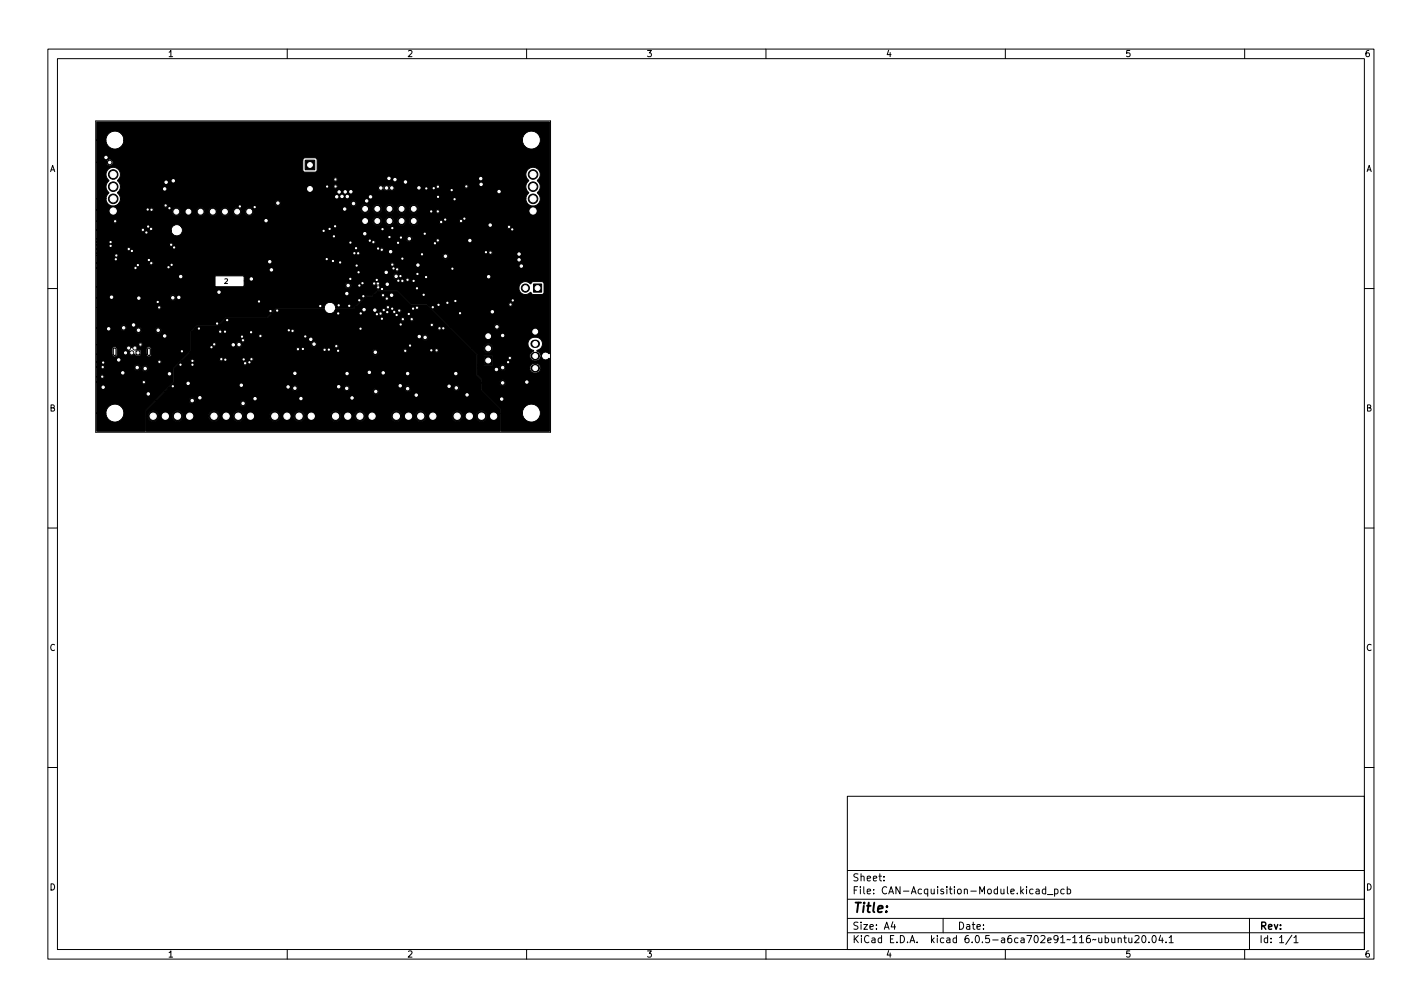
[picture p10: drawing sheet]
<svg xmlns="http://www.w3.org/2000/svg" width="297mm" height="210mm" viewBox="0 0 297 210" stroke-linecap="round" stroke-linejoin="round" font-family="sans-serif">
<defs><g id="words">
<text font-size="2.8" x="178" y="190.6">Title:</text>
<g font-size="2.1">
<text x="178" y="184">Sheet:</text>
<text x="178" y="186.7">File: CAN-Acquisition-Module.kicad_pcb</text>
<text x="178" y="196.9">KiCad E.D.A. kicad 6.0.5-a6ca702e91~116~ubuntu20.04.1</text>
<text x="178" y="194.1">Size: A4</text>
<text x="200" y="194.1">Date:</text>
<text x="263" y="194.1">Rev:</text>
<text x="263" y="196.9">Id: 1/1</text>
</g>
<g font-size="1.8">
<text x="35" y="11.9">1</text>
<text x="85" y="11.9">2</text>
<text x="135" y="11.9">3</text>
<text x="185" y="11.9">4</text>
<text x="235" y="11.9">5</text>
<text x="285" y="11.9">6</text>
<text x="10.3" y="35.9">A</text>
<text x="285.3" y="35.9">A</text>
<text x="10.3" y="85.9">B</text>
<text x="285.3" y="85.9">B</text>
<text x="10.3" y="135.9">C</text>
<text x="285.3" y="135.9">C</text>
<text x="10.3" y="185.9">D</text>
<text x="285.3" y="185.9">D</text>
<text x="35" y="199.9">1</text>
<text x="85" y="199.9">2</text>
<text x="135" y="199.9">3</text>
<text x="185" y="199.9">4</text>
<text x="235" y="199.9">5</text>
<text x="285" y="199.9">6</text>
</g>
<text font-size="1.4" x="46.9" y="59.2">2</text>
</g></defs>
<g fill="none" stroke="#000" stroke-width=".21">
<path d="M10 10.2h277v190.1h-277zM12 12.2h273v186.1h-273zM60 10.2v2M110 10.2v2M160 10.2v2M210 10.2v2M260 10.2v2M20 25.2h95v65h-95zM10 60.2h2M285 60.2h2M10 110.2h2M285 110.2h2"/>
<path d="M10 160.2h2M177 166.3h108v32h-108zM285 160.2h2M60 198.3v2M110 198.3v2M160 198.3v2M177 194.8h108M177 191.8h108M177 187.8h108M177 181.8h108M184.6 183.8v.1M184.6 183v.1"/>
<path d="M186.5 192.5l-.4 1h1M186.9 193v1M197 191.8v3M210 198.3v2M216.4 185.7h.6l.1 .9M217.1 186l-.5 .1-.2 .2 .2 .3h.5M218.4 185.7l-.4-.1-.3 .3 .2 .7h.5M218.4 185.1v1.5M218.8 186.8h1.1M220.3 185.7l.4-.1 .3 .3-.1 .7h-.6M220.3 185.6v1.5M222.3 185.7l-.4-.1-.3 .3 .1 .7h.6"/>
<path d="M222.9 185.7l.5-.1 .2 .3-.1 .7h-.6M222.9 185.1v1.5M233.6 196l.2-.2 .3 .1 .1 .9M233.6 195.8v1M234.7 195.8h.6M234.9 195.3v1.3l.4 .2M235.8 195.8l.1 1h.3l.2-.1M236.4 195.8v1M237.1 195.5l.5-.2 .3 .5-.9 1h.9M238.7 195.4l.2-.1a.8 .8 0 0 1 .5 .8 .8 .8 0 0 1-.5 .7 1 1 0 0 1-.2-1.4zM240 196.7v.1M240.9 195.4l.1-.1a.8 .8 0 0 1 .5 .8 .8 .8 0 0 1-.5 .7 1 1 0 0 1-.1-1.4z"/>
<path d="M242.4 195.3l-.3 1h.9M242.8 195.8v1M243.6 196.7v.1M244.2 195.8l.4-.5v1.5M244.2 196.8h.9M260 198.3v2M261 191.8v6.5M269.9 195.3l-1.3 1.9M270.3 195.8l.4-.5v1.5M270.3 196.8h.8"/>
</g>
<path d="M23.9 72.9v1M31.1 72.9v1" fill="none" stroke="#000" stroke-width=".85"/>
<g fill="#000" stroke="#000" stroke-width=".21">
<path d="M63.7 33.4h2v2h-2zM20.2 25.5h94.5l.1 48.2-.2 .1a.81 .81 0 0 0-.8-.3 .81 .81 0 0 0-.6 .6l-.3 .1-.2-.5-.5-.4v-.2a1.38 1.38 0 0 0 1.1-1.4 1.38 1.38 0 0 0-1.2-1.3 1.46 1.46 0 0 0-1.8 1.1 1.51 1.51 0 0 0 1.2 1.7 1.25 1.25 0 0 0-.8 1.4l.5 .6 .8 .1a1.2 1.2 0 0 0 1-.9l.2 .1a.89 .89 0 0 0 .6 .6 .89 .89 0 0 0 .9-.3l.1 15.2h-10.2v-3.7h4.5l.1 .3a1.86 1.86 0 0 0 2.9 1.1 1.86 1.86 0 0 0-.3-3.1 1.86 1.86 0 0 0-2.7 1.7h-4.5v-1l-4-3.9v-1.5h3.8a.63 .63 0 0 0 .9 .6 .63 .63 0 0 0 .1-1 .63 .63 0 0 0-1 .3v.1h-3.8v-.7l-.9-1v-1.5h4.7a.63 .63 0 0 0 .5 .7 .63 .63 0 0 0 .7-.5h5.1l.3 .7 .3 .2 .7 .1a1 1 0 0 0 .9-1 1 1 0 0 0-.9-1l-.9 .1-.3 .3-.1 .6h-5.1v-.4l-.5-.4-.5 .1-.2 .5h-4.7v-.6l3.2 .1 .1-1.5 3.1 .1a.41 .41 0 0 0 .6 .3 .41 .41 0 0 0 .1-.6 .41 .41 0 0 0-.7 .2h-3.1l-.1-.4h-1.8l-.1 1.8h-1.3v-2.1l-1.2-1.3h2.5a.98 .98 0 0 0 1.4 .9 .98 .98 0 0 0 .2-1.6 .98 .98 0 0 0-1.6 .5v.2h-2.5l-4.5-4.5h9.2a.63 .63 0 0 0 .9 .6 .63 .63 0 0 0 .1-1 .63 .63 0 0 0-1 .3v.1h-9.2l-4.7-4.6h16.9a.41 .41 0 0 0 .6 .4 .41 .41 0 0 0 .1-.7 .41 .41 0 0 0-.7 .2h-20.3l-2.9-2.8h-4.2l-1.1 1-1.2 .1-2.7 2.5h-3.7a1.24 1.24 0 0 0-1.4-1.1 1.16 1.16 0 0 0-.9 1l-.2 .1h-9.8l-2.1 2h-8.5l-1.7 1.6h-4.4l-1.2 1.3-.1 4-3.6 3.7-.1 2.9-5.7 5.9-.1 4.3h-10l-.1-3.7h1.9l.1 .3a1.86 1.86 0 0 0 2.9 1.1 1.86 1.86 0 0 0-.3-3.1 1.86 1.86 0 0 0-2.7 1.7h-1.9v-6.5h9.4l.1 .1a.41 .41 0 0 0 .6 .2 .41 .41 0 0 0-.1-.7 .41 .41 0 0 0-.6 .4h-9.4v-1.2h.7l.1 .2a.41 .41 0 0 0 .6 .2 .41 .41 0 0 0-.1-.7 .41 .41 0 0 0-.6 .3h-.7v-2l.9 .1a.4 .4 0 0 0 .3 .4 .4 .4 0 0 0 .4-.4h6.2v.2a.63 .63 0 0 0 .6 .5 .63 .63 0 0 0 .7-.5h.4v.2a.63 .63 0 0 0 1 .3 .63 .63 0 0 0-.1-1 .63 .63 0 0 0-.9 .5h-.4a.63 .63 0 0 0-.5-.8 .63 .63 0 0 0-.8 .5v.1h-6.2a.4 .4 0 0 0-.3-.5 .4 .4 0 0 0-.5 .4h-.8v-1.1h12.7v.2a.41 .41 0 0 0 .7 .2 .41 .41 0 0 0-.1-.7 .41 .41 0 0 0-.6 .3h-12.7v-1.5h3.2a.56 .56 0 0 0 .5 .5 .56 .56 0 0 0 .6-.5l-.1-1.3h1.9a.68 .68 0 0 0 .7 .6v.2a.6 .6 0 0 0 .4 .7 .6 .6 0 0 0 .7-.3l.3 .4h.9l.1-.3h1.1a.55 .55 0 0 0 .6 .5 .55 .55 0 0 0 .6-.5l-.1-1.1a.55 .55 0 0 0-.5-.5 .55 .55 0 0 0-.6 .5v1.1h-1.1v-.9l-.7-.1a.57 .57 0 0 0-.3-.8 .57 .57 0 0 0-.8 .3l-.1 .1-.1-.2a.55 .55 0 0 0-.7-.3 .55 .55 0 0 0-.4 .6h-1.9a.56 .56 0 0 0-.6-.3 .56 .56 0 0 0-.4 .5v1.1h-3.2v-2.1h8.7a.46 .46 0 0 0 .6 .5 .46 .46 0 0 0 .1-.8 .46 .46 0 0 0-.7 .2v.1h-8.7v-3.5h5v.2a.63 .63 0 0 0 1 .3h2.1v.2a.63 .63 0 0 0 .7 .5 .63 .63 0 0 0 .6-.7h2.8v.2a.63 .63 0 0 0 1 .3 .63 .63 0 0 0-.1-1 .63 .63 0 0 0-.9 .5h-2.8l-.2-.4-.4-.2a.64 .64 0 0 0-.7 .6h-2a.63 .63 0 0 0-.4-1.1 .63 .63 0 0 0-.7 .6h-5v-4.2h12.6l.1 .1a.41 .41 0 0 0 .6 .2 .41 .41 0 0 0-.1-.7 .41 .41 0 0 0-.6 .4h-12.6v-2h15.3v.1a.63 .63 0 0 0 1 .4 .63 .63 0 0 0-.1-1.1 .63 .63 0 0 0-.9 .6h-15.3v-2.3h30.8v-.3h21.1a.63 .63 0 0 0 .8 .6 .63 .63 0 0 0 .3-1h4.5l.3 .4 .6-.2 .2 .2a.41 .41 0 0 0-.1 .7 .41 .41 0 0 0 .7-.2h29v.3a1.43 1.43 0 0 0 1 1.1 1.43 1.43 0 0 0 1.5-.5l.4 .5 2.1-.1 .2-.3v-1.8l-.1-.4-.3-.1h-1.9l-.5 .5a1.36 1.36 0 0 0-1.5-.4 1.36 1.36 0 0 0-.9 1.2h-29v-.2a.41 .41 0 0 1 0-.7 .48 .48 0 0 0-.4-.4 .48 .48 0 0 0-.5 .2l-.5-.2-.3 .4h-4.5l-.3-.2a.63 .63 0 0 0-.8 .6h-21.1v-1h32.6l.1 .2a.41 .41 0 0 0 .5 .2 .41 .41 0 0 0 .2-.6h.3a.41 .41 0 0 0 .6 .4 .41 .41 0 0 0 .1-.7 .41 .41 0 0 0-.7 .2l-.3 .1a.41 .41 0 0 0-.5-.1 .41 .41 0 0 0-.3 .3h-32.6v-.9h31.1v.1a.63 .63 0 0 0 1 .4 .63 .63 0 0 0-.1-1.1 .63 .63 0 0 0-.9 .6l-37.2-.1v2.3h-24.7v-4h7.7l.1 .3 .3 .2 .3-.2h53.9a.41 .41 0 0 0 .6 .5 .41 .41 0 0 0 .1-.7 .41 .41 0 0 0-.6 .2h-54l.1-.4h6.1a.41 .41 0 0 0 .6 .4 .41 .41 0 0 0 .1-.7 .41 .41 0 0 0-.7 .2l-6.1 .1-.4-.3-.2 .1-.2 .3h-7.7v-1h11l.1 .3 .3 .2 .3-.2 49.6 .1a.4 .4 0 0 0 .6 .3 .4 .4 0 0 0 .1-.7 .4 .4 0 0 0-.6 .2l-.1 .1h-49.6a.4 .4 0 0 0-.1-.6 .4 .4 0 0 0-.6 .3h-11v-1.6h3.7l.1 .3 .3 .2 .4-.3h67.7v.1a.63 .63 0 0 0 1 .4 .63 .63 0 0 0-.1-1.1 .63 .63 0 0 0-.9 .6h-67.7a.41 .41 0 0 0-.3-.6 .41 .41 0 0 0-.5 .4h-3.7v-.4h54.2a.4 .4 0 0 0 .5 .4 .4 .4 0 0 0 .3-.6h26.8l.1 .2a.41 .41 0 0 0 .6 .2 .41 .41 0 0 0-.1-.7 .41 .41 0 0 0-.6 .3h-26.8l-.4-.2-.2 .1-.2 .3h-54.2v-.9h6.3l.1 .2 .3 .2 .4-.3 52 .1a.4 .4 0 0 0 .6 .3 .4 .4 0 0 0 .1-.7 .4 .4 0 0 0-.6 .2l-.1 .1h-52a.4 .4 0 0 0-.3-.5 .4 .4 0 0 0-.5 .4h-6.3v-.9h15.1l.1 .1a.41 .41 0 0 0 .6 .2 .41 .41 0 0 0-.1-.7 .41 .41 0 0 0-.6 .4h-15.1v-.6l57.4 .1a.41 .41 0 0 0 .6 .3 .41 .41 0 0 0 .1-.7 .41 .41 0 0 0-.7 .3h-57.4v-.7h64.7a.63 .63 0 0 0 .4 .7 .63 .63 0 0 0 .7-.3h5a.41 .41 0 0 0 .6 .4 .41 .41 0 0 0 .1-.7 .41 .41 0 0 0-.6 .2l-5.1 .1a.63 .63 0 0 0-.3-1 .63 .63 0 0 0-.8 .6h-64.7v-1.8h9.2l.1 .2 .4 .2a.4 .4 0 0 0 .3-.6h.9l.2 .3 .3 .1h4.2a1.16 1.16 0 0 0 1.5 1 1.16 1.16 0 0 0 .5-1.8h68.1a.4 .4 0 0 0 .6 .3 .4 .4 0 0 0 .1-.6 .4 .4 0 0 0-.7 .1v.2h-68.1a1.16 1.16 0 0 0-1.3-.4 1.16 1.16 0 0 0-.7 1.2l-4-.1a.41 .41 0 0 0-.1-.7 .41 .41 0 0 0-.6 .4h-.9l-.3-.2-.3 .1-.2 .3h-9.2v-1.8h3.4l.2 .3 .3 .1 .3-.2v-.3h53.4v.2a.98 .98 0 0 0 1.1 .8 .98 .98 0 0 0 .9-1h.6a.98 .98 0 0 0 1 1 .98 .98 0 0 0 .9-1h.6a.98 .98 0 0 0 1 1 .98 .98 0 0 0 1-1h.5a.98 .98 0 0 0 .9 1 .98 .98 0 0 0 1.1-.8l4.3 .1a.4 .4 0 0 0 .6 .3 .4 .4 0 0 0 .2-.6h3.4v.2a.41 .41 0 0 0 .7 .1 .41 .41 0 0 0-.1-.6 .41 .41 0 0 0-.6 .3h-3.4l-.4-.2-.2 .1-.2 .3h-4.3v-.1a.98 .98 0 0 0-.9-1 .98 .98 0 0 0-1.1 .9h-.5v-.1a.98 .98 0 0 0-1.1-.8 .98 .98 0 0 0-.9 .9h-.6v-.1a.98 .98 0 0 0-1-.8 .98 .98 0 0 0-.9 .9h-.6v-.1a.98 .98 0 0 0-1.1-.8 .98 .98 0 0 0-.9 .9h-53.4a.41 .41 0 0 0-.4-.3 .41 .41 0 0 0-.4 .4h-3.4v-2.4h11l.2 .3 .2 .1h4.3l.1 .2a.89 .89 0 0 0 .9 .7 .89 .89 0 0 0 .8-.9h3.3v.2a.89 .89 0 0 0 1 .7 .89 .89 0 0 0 .8-.9h.8v.2a.89 .89 0 0 0 .9 .7 .89 .89 0 0 0 .8-.9h.8v.2a.89 .89 0 0 0 1 .7 .89 .89 0 0 0 .8-.9h.7l.1 .2a.89 .89 0 0 0 .9 .7 .89 .89 0 0 0 .8-.9h.8v.2a.89 .89 0 0 0 1.3 .6 .89 .89 0 0 0 .2-1.4h22.6a.98 .98 0 0 0 1 1 .98 .98 0 0 0 1-1h.5a.98 .98 0 0 0 1 1 .98 .98 0 0 0 1-1h.6a.98 .98 0 0 0 1 1 .98 .98 0 0 0 .9-1h.6a.98 .98 0 0 0 1 1 .98 .98 0 0 0 1-1h.5a.98 .98 0 0 0 .7 .9 .98 .98 0 0 0 1.1-.4l3.8 .1a.41 .41 0 0 0 .6 .3 .41 .41 0 0 0 .1-.7 .41 .41 0 0 0-.6 .2l-3.9 .1a.98 .98 0 0 0-.5-1.4 .98 .98 0 0 0-1.3 .9h-.5v-.2a.98 .98 0 0 0-1.2-.8l-.5 .3-.3 .7h-.6v-.2a.98 .98 0 0 0-1.1-.8l-.5 .3-.3 .7h-.6v-.2a.98 .98 0 0 0-1.2-.8l-.5 .3-.3 .7h-.5l-.1-.2a.98 .98 0 0 0-1.1-.8l-.5 .3-.3 .7h-22.6l-.4-.3a.89 .89 0 0 0-1.1 .9l-.8-.1a.89 .89 0 0 0-.9-.8 .89 .89 0 0 0-.9 .9l-.7-.1a.89 .89 0 0 0-.9-.8 .89 .89 0 0 0-.9 .9l-.8-.1a.89 .89 0 0 0-.9-.8 .89 .89 0 0 0-.8 .9l-.8-.1a.89 .89 0 0 0-.9-.8 .89 .89 0 0 0-.9 .9l-3.3-.1a.89 .89 0 0 0-.9-.8 .89 .89 0 0 0-.9 .9h-4.1a.41 .41 0 0 0 .2-.5 .41 .41 0 0 0-.4-.3 .41 .41 0 0 0-.4 .4h-11v-2.3h1.9l.1 .2a1.5 1.5 0 0 0 2 1.2h10a.41 .41 0 0 0 .6 .4 .41 .41 0 0 0 .1-.7 .41 .41 0 0 0-.7 .2l-10 .1 .7-.5h32.5a.63 .63 0 0 0 .6 .6 .63 .63 0 0 0 .7-.5h14.5v.1a.63 .63 0 0 0 1 .4 .63 .63 0 0 0-.1-1.1 .63 .63 0 0 0-.9 .6h-14.5l-.2-.5-.4-.2a.63 .63 0 0 0-.7 .6h-32.5l.3-.9h84.6l.1 .2a1.53 1.53 0 0 0 2.3 1.1 1.53 1.53 0 0 0 0-2.6l.5-.7a1.5 1.5 0 0 0-.3-1.6l-.1-.3a1.54 1.54 0 0 0 .1-2.3 1.54 1.54 0 0 0-2.3 .2 1.54 1.54 0 0 0 .4 2.2 1.64 1.64 0 0 0 0 2.6l-.5 .5-.2 .7h-84.6l-.2-.7-.5-.6 .5-.7 .2-.6h44.4l.2 .4 .2 .1 .4-.2h8.5a.69 .69 0 0 0 .5 .7 .69 .69 0 0 0 .8-.3 .68 .68 0 0 0 .9 .2l.2-.2 .3 .2h.5a.63 .63 0 0 0 .3-.8h8.7a.4 .4 0 0 0 .4 .4 .4 .4 0 0 0 .4-.5h5.1a.41 .41 0 0 0 .6 .4 .41 .41 0 0 0 0-.7 .41 .41 0 0 0-.6 .3h-5.1a.4 .4 0 0 0-.5-.3 .4 .4 0 0 0-.3 .4h-8.7l-.3-.3h-.5a.53 .53 0 0 1-.8-.1l-.7 .3-.3-.2h-.5l-.3 .2-.1 .3h-8.4a.46 .46 0 0 0-.3-.7 .46 .46 0 0 0-.6 .4h-44.4l-.2-.6-.5-.6 .2-.2h44.9a.46 .46 0 0 0 .6 .4 .46 .46 0 0 0 .2-.7 .46 .46 0 0 0-.8 .2l-44.9 .1a1.54 1.54 0 0 0-.2-2.3 1.54 1.54 0 0 0-2.2 .4 1.54 1.54 0 0 0 .5 2.1 1.64 1.64 0 0 0 0 2.6l-.5 .5-.2 .7h-1.9v-7.6h2a.7 .7 0 0 0 1 .7 .7 .7 0 0 0 .2-1.2h39.8v2.1l.3 .4h2.4l.4-.4-.1-2.2-.4-.4-2.2 .1-.4 .4h-39.8a.7 .7 0 0 0-.8-.1 .7 .7 0 0 0-.4 .6h-2v-4.6h1.9l.1 .3a1.86 1.86 0 0 0 1.9 1.5 1.86 1.86 0 0 0 1.8-1.8h83.2l.1 .3a1.86 1.86 0 0 0 2.9 1.1 1.86 1.86 0 0 0-.3-3.1 1.86 1.86 0 0 0-2.7 1.7l-83.2-.1a1.86 1.86 0 0 0-1.9-1.8 1.86 1.86 0 0 0-1.9 1.9h-1.9zM75.4 45.3h1.7v1.7h-1.7zM111.4 59.3h1.7v1.7h-1.7zM28.4 73.2h.8v.9h-.8zM40 69.2l.7-.7h50.7v.2a.41 .41 0 0 0 .7 .1 .41 .41 0 0 0-.1-.6 .41 .41 0 0 0-.6 .3h-50.7l.5-.5h4.4l.2-.2h44a.4 .4 0 0 0 .6 .4 .4 .4 0 0 0 .1-.7 .4 .4 0 0 0-.7 .2v.1h-44l1.2-1.2h36.7l.1 .2a.41 .41 0 0 0 .4 .2 .41 .41 0 0 0 .4-.4h1v.2a.41 .41 0 0 0 .7 .1 .41 .41 0 0 0-.1-.6 .41 .41 0 0 0-.6 .3h-1l-.1-.1a.41 .41 0 0 0-.4-.3 .41 .41 0 0 0-.4 .4h-36.7l.2-.2h8.6l1-.9h22.3v.1a.41 .41 0 0 0 .7 .2 .41 .41 0 0 0-.1-.7 .41 .41 0 0 0-.6 .4h-22.3l1-1.1h9.9l.2 .4a1.16 1.16 0 0 0 1.1 .7 1.16 1.16 0 0 0 1-.8h9.8l.2 .4h1.9l.1 .2a.4 .4 0 0 0 .6 .2 .4 .4 0 0 0 0-.7h.4v.2a.41 .41 0 0 0 .7 .1 .41 .41 0 0 0-.2-.6 .41 .41 0 0 0-.5 .3h-.4a.41 .41 0 0 0-.7 .3h-1.5a.4 .4 0 0 0 0-.7 .4 .4 0 0 0-.6 .3h-9.8l.1-.3h3.8l.3-.2h6.4a.4 .4 0 0 0 .4 .4 .4 .4 0 0 0 .4-.4h5.3v.2a.41 .41 0 0 0 .7 .1 .41 .41 0 0 0-.2-.6 .41 .41 0 0 0-.5 .3h-5.3v-.3l-.4-.1h-.2l-.2 .4h-6.4l1.9-1.9h4.3a.4 .4 0 0 0 .6 .4 .4 .4 0 0 0 .1-.7 .4 .4 0 0 0-.7 .2v.1h-4.3l.5-.5h1.2l.2-.2 1.6 .1a.4 .4 0 0 0 .6 .3 .4 .4 0 0 0 .1-.7 .4 .4 0 0 0-.7 .2v.1h-1.6l.8-.8h4.2l2.8 2.8 3.4 .1 10.4 10.3v4.3l.9 1v2.1l4 4.1v4.5h-73.9l-.1-3.1h.4a1.13 1.13 0 0 0 1.1 1.1 1.13 1.13 0 0 0 1.1-1.1h2.8l.1 .2a1.13 1.13 0 0 0 1.2 .9 1.13 1.13 0 0 0 1-1.1h5.4v.2a1.13 1.13 0 0 0 1.2 .9 1.13 1.13 0 0 0 1-1.1h2.8l.1 .2a1.13 1.13 0 0 0 1.2 .9 1.13 1.13 0 0 0 1-1.1h5.4v.2a1.13 1.13 0 0 0 1.2 .9 1.13 1.13 0 0 0 1-1.1h2.8l.1 .2a1.13 1.13 0 0 0 1.2 .9 1.13 1.13 0 0 0 1-1.1h5.4v.2a1.13 1.13 0 0 0 1.2 .9 1.13 1.13 0 0 0 1-1.1h2.8l.1 .2a1.13 1.13 0 0 0 1.2 .9 1.13 1.13 0 0 0 1-1.1h5.4v.2a1.13 1.13 0 0 0 1.2 .9 1.13 1.13 0 0 0 1-1.1h2.8l.1 .2a1.13 1.13 0 0 0 1.2 .9 1.13 1.13 0 0 0 1-1.1h5.4v.2a1.13 1.13 0 0 0 1.2 .9 1.13 1.13 0 0 0 1-1.1h2.8l.1 .2a1.13 1.13 0 0 0 1.7 .7 1.13 1.13 0 0 0-.1-1.9 1.13 1.13 0 0 0-1.7 1h-2.8v-.2a1.13 1.13 0 0 0-1.2-.9 1.13 1.13 0 0 0-1 1.1h-5.4v-.2a1.13 1.13 0 0 0-1.2-.9 1.13 1.13 0 0 0-1.1 1.1h-2.8v-.2a1.13 1.13 0 0 0-1.2-.9 1.13 1.13 0 0 0-1 1.1h-5.4v-.2a1.13 1.13 0 0 0-1.2-.9 1.13 1.13 0 0 0-1.1 1.1h-2.8v-.2a1.13 1.13 0 0 0-1.2-.9 1.13 1.13 0 0 0-1 1.1h-5.4v-.2a1.13 1.13 0 0 0-1.2-.9 1.13 1.13 0 0 0-1.1 1.1h-2.8v-.2a1.13 1.13 0 0 0-1.2-.9 1.13 1.13 0 0 0-1 1.1h-5.4v-.2a1.13 1.13 0 0 0-1.2-.9 1.13 1.13 0 0 0-1.1 1.1h-2.8v-.2a1.13 1.13 0 0 0-1.2-.9 1.13 1.13 0 0 0-1 1.1h-5.4v-.2a1.13 1.13 0 0 0-1.2-.9 1.13 1.13 0 0 0-1.1 1.1h-2.8v-.2a1.13 1.13 0 0 0-1.2-.9 1.13 1.13 0 0 0-1 1.1h-.4v-1.2l2.1-2.1h6.9l.2 .5 .4 .2 10-.1a.63 .63 0 0 0 .9 .6 .63 .63 0 0 0 .2-1.1 .63 .63 0 0 0-1 .4l-.1 .1h-9.7a.63 .63 0 0 0 .1-1.1 .63 .63 0 0 0-1 .5h-6.9l1.8-1.9h43.5v.2a.63 .63 0 0 0 1 .3 .63 .63 0 0 0-.2-1.1h5.8v.2a.63 .63 0 0 0 .8 .5 .63 .63 0 0 0 .5-.8h8.9v.1a.63 .63 0 0 0 1 .4 .63 .63 0 0 0-.1-1.1 .63 .63 0 0 0-.9 .6h-8.9l-.1-.1a.63 .63 0 0 0-.7-.4 .63 .63 0 0 0-.5 .6h-6.1l-.4 .2-.1 .4h-43.5l.7-.7h25.9a.63 .63 0 0 0 .6 .7 .63 .63 0 0 0 .6-.6h9.6v.1a.63 .63 0 0 0 1 .4 .63 .63 0 0 0-.1-1.1 .63 .63 0 0 0-.9 .6h-9.6a.63 .63 0 0 0-.6-.7 .63 .63 0 0 0-.6 .6h-25.9l1.2-1.2v-2.8l1.1-1.2 13.4 .1a.41 .41 0 0 0 .6 .3 .41 .41 0 0 0 .1-.6 .41 .41 0 0 0-.7 .2h-13.4l.5-.5h1.9a.4 .4 0 0 0 .6 .4 .4 .4 0 0 0 0-.7h5.4a.41 .41 0 0 0 .4 .4 .41 .41 0 0 0 .4-.4h5.5a.41 .41 0 0 0 .6 .4 .41 .41 0 0 0 .1-.7 .41 .41 0 0 0-.7 .2v.1h-5.5a.41 .41 0 0 0-.4-.4 .41 .41 0 0 0-.4 .4h-5.4a.4 .4 0 0 0-.6 .3h-1.9l1.8-1.8h38.1v.2a.63 .63 0 0 0 .8 .4 .63 .63 0 0 0 .4-.9h5.2l.1 .2a.4 .4 0 0 0 .5 .2 .4 .4 0 0 0 .2-.5h5.8v.2a.4 .4 0 0 0 .5 .2 .4 .4 0 0 0 .3-.4v-.1a.4 .4 0 0 0-.4-.3 .4 .4 0 0 0-.4 .3v.1h-5.8a.41 .41 0 0 0-.4-.3 .41 .41 0 0 0-.4 .4h-5.2l-.1-.1a.63 .63 0 0 0-.7-.1 .63 .63 0 0 0-.4 .5h-38.1l.3-.3v-.3h21.8a.41 .41 0 0 0 .4 .4 .41 .41 0 0 0 .4-.3h4.8a.41 .41 0 0 0 .6 .4 .41 .41 0 0 0 .1-.7 .41 .41 0 0 0-.7 .3h-4.8v-.2a.4 .4 0 0 0-.4-.3 .4 .4 0 0 0-.3 .3l-.1 .1h-21.8v-1h4.3l.1 .1a.4 .4 0 0 0 .4 .3 .4 .4 0 0 0 .3-.4h4.2v.2a.63 .63 0 0 0 .8 .5 .63 .63 0 0 0 .4-.8h14.5v.2a.63 .63 0 0 0 1.1 .3h3.7l.2 .3h.5a.41 .41 0 0 0 .1-.5 .41 .41 0 0 0-.3-.2h-.3l-.2 .4h-3.7l.1-.1a.63 .63 0 0 0-.4-1 .63 .63 0 0 0-.8 .6h-14.5a.63 .63 0 0 0-.6-.5 .63 .63 0 0 0-.6 .6h-4.2v-.1a.41 .41 0 0 0-.4-.3 .41 .41 0 0 0-.4 .4h-4.3v-.9h10.3l.1 .2a.41 .41 0 0 0 .6 .2 .41 .41 0 0 0-.1-.7 .41 .41 0 0 0-.6 .3h-10.3v-.9h14l.1 .3 .3 .2 .3-.2h33.5a.63 .63 0 0 0 .9 .6 .63 .63 0 0 0 .1-1 .63 .63 0 0 0-1 .3v.1h-33.5a.41 .41 0 0 0-.2-.6 .41 .41 0 0 0-.5 .3h-14v-.9h5.6a.4 .4 0 0 0 .5 .4 .4 .4 0 0 0 .3-.5h14.3v.1a.41 .41 0 0 0 .7 .2 .41 .41 0 0 0-.1-.7 .41 .41 0 0 0-.6 .4l-14.4-.1a.41 .41 0 0 0-.4-.1 .41 .41 0 0 0-.3 .3zM101.1 74.4h1.7v1.7h-1.7zM110.8 68.4h2v1.7h-2z"/>
<circle cx="22.1" cy="32.9" r=".5"/>
<circle cx="22.9" cy="33.9" r=".5"/>
<circle cx="23.6" cy="36.4" r="1"/>
<circle cx="23.6" cy="39" r="1"/>
<circle cx="34.4" cy="39.4" r=".5"/>
<circle cx="34.7" cy="38" r=".5"/>
<circle cx="36.2" cy="37.7" r=".5"/>
<circle cx="64.7" cy="39.4" r="1"/>
<circle cx="68.3" cy="38.9" r=".26"/>
<circle cx="70.1" cy="37.5" r=".26"/>
<circle cx="70.1" cy="38.9" r=".26"/>
<circle cx="79.5" cy="39.2" r=".5"/>
<circle cx="80.8" cy="39.2" r=".5"/>
<circle cx="81.2" cy="37.2" r=".5"/>
<circle cx="81.9" cy="39.2" r=".5"/>
<circle cx="82.5" cy="37.5" r=".5"/>
<circle cx="84.7" cy="38" r=".5"/>
<circle cx="87.5" cy="39.2" r=".5"/>
<circle cx="89.1" cy="39.3" r=".26"/>
<circle cx="90.6" cy="39.3" r=".26"/>
<circle cx="91.5" cy="39" r=".26"/>
<circle cx="94.4" cy="39.7" r=".26"/>
<circle cx="97.4" cy="38.9" r=".26"/>
<circle cx="100.4" cy="37.3" r=".5"/>
<circle cx="100.5" cy="38.5" r=".5"/>
<circle cx="104.3" cy="40" r=".5"/>
<circle cx="111.3" cy="39" r="1"/>
<circle cx="111.3" cy="36.4" r="1"/>
<circle cx="23.1" cy="50.5" r=".26"/>
<circle cx="23.1" cy="51.3" r=".26"/>
<circle cx="23.6" cy="44.1" r="1"/>
<circle cx="23.6" cy="41.5" r="1"/>
<circle cx="24.1" cy="46.2" r=".26"/>
<circle cx="24.2" cy="54.1" r=".26"/>
<circle cx="24.3" cy="53.3" r=".26"/>
<circle cx="26.9" cy="52" r=".26"/>
<circle cx="27.6" cy="52.4" r=".26"/>
<circle cx="28.3" cy="55.9" r=".26"/>
<circle cx="28.8" cy="55.3" r=".26"/>
<circle cx="29.9" cy="48" r=".26"/>
<circle cx="30.6" cy="48.5" r=".26"/>
<circle cx="30.9" cy="43.7" r=".26"/>
<circle cx="31" cy="47.3" r=".26"/>
<circle cx="31.1" cy="54.3" r=".26"/>
<circle cx="31.6" cy="47.8" r=".26"/>
<circle cx="31.6" cy="54.9" r=".26"/>
<circle cx="31.6" cy="43.8" r=".26"/>
<circle cx="34.6" cy="42.9" r=".26"/>
<circle cx="35.2" cy="55.8" r=".26"/>
<circle cx="35.4" cy="43.5" r=".26"/>
<circle cx="35.7" cy="51.1" r=".26"/>
<circle cx="35.9" cy="55.3" r=".26"/>
<circle cx="36.4" cy="51.7" r=".26"/>
<circle cx="36.8" cy="44.2" r=".76"/>
<circle cx="37.8" cy="57.7" r=".5"/>
<circle cx="39.4" cy="44.2" r=".76"/>
<circle cx="41.9" cy="44.2" r=".76"/>
<circle cx="44.4" cy="44.2" r=".76"/>
<circle cx="47" cy="44.2" r=".76"/>
<circle cx="49.5" cy="44.2" r=".76"/>
<circle cx="50.1" cy="43.1" r=".26"/>
<circle cx="52.1" cy="44.2" r=".76"/>
<circle cx="52.5" cy="58.2" r=".5"/>
<circle cx="53.2" cy="43.2" r=".26"/>
<circle cx="55.6" cy="46.1" r=".5"/>
<circle cx="56.4" cy="54.6" r=".5"/>
<circle cx="56.7" cy="56.3" r=".5"/>
<circle cx="58" cy="42.4" r=".5"/>
<circle cx="67.6" cy="48.2" r=".26"/>
<circle cx="68.3" cy="54.1" r=".26"/>
<circle cx="68.8" cy="47.8" r=".26"/>
<circle cx="69.5" cy="54.5" r=".26"/>
<circle cx="69.7" cy="49.3" r=".26"/>
<circle cx="70" cy="47.2" r=".26"/>
<circle cx="70.3" cy="41.1" r=".5"/>
<circle cx="70.8" cy="40.1" r=".5"/>
<circle cx="71.1" cy="54.8" r=".26"/>
<circle cx="71.4" cy="41" r=".5"/>
<circle cx="72" cy="43.6" r=".5"/>
<circle cx="72.1" cy="40.1" r=".5"/>
<circle cx="72.5" cy="41" r=".5"/>
<circle cx="72.7" cy="59.6" r=".5"/>
<circle cx="73.2" cy="58.2" r=".26"/>
<circle cx="73.2" cy="50.6" r=".26"/>
<circle cx="73.3" cy="40" r=".5"/>
<circle cx="73.9" cy="42.5" r=".5"/>
<circle cx="74" cy="52.9" r=".26"/>
<circle cx="74.4" cy="51.8" r=".26"/>
<circle cx="74.5" cy="55.4" r=".26"/>
<circle cx="74.8" cy="52.9" r=".26"/>
<circle cx="74.9" cy="56.8" r=".26"/>
<circle cx="75.1" cy="59.6" r=".26"/>
<circle cx="75.7" cy="59.1" r=".26"/>
<circle cx="76.2" cy="48.8" r=".5"/>
<circle cx="76.3" cy="43.6" r=".85"/>
<circle cx="76.6" cy="41.9" r=".5"/>
<circle cx="77.2" cy="50.2" r=".26"/>
<circle cx="77.4" cy="41.1" r=".5"/>
<circle cx="78" cy="50.5" r=".26"/>
<circle cx="78.1" cy="59.2" r=".26"/>
<circle cx="78.7" cy="58.4" r=".26"/>
<circle cx="78.8" cy="43.6" r=".85"/>
<circle cx="78.8" cy="46.1" r=".85"/>
<circle cx="78.9" cy="59.2" r=".26"/>
<circle cx="79" cy="51.9" r=".26"/>
<circle cx="79" cy="60" r=".26"/>
<circle cx="79.8" cy="52.1" r=".26"/>
<circle cx="79.9" cy="47.8" r=".26"/>
<circle cx="80.7" cy="56.9" r=".5"/>
<circle cx="80.9" cy="59.3" r=".5"/>
<circle cx="81.3" cy="43.6" r=".85"/>
<circle cx="81.3" cy="46.1" r=".85"/>
<circle cx="81.4" cy="49.5" r=".26"/>
<circle cx="81.6" cy="52.5" r=".5"/>
<circle cx="81.9" cy="55.2" r=".26"/>
<circle cx="82" cy="47.6" r=".26"/>
<circle cx="82.2" cy="56" r=".26"/>
<circle cx="82.7" cy="57.7" r=".5"/>
<circle cx="82.9" cy="56.2" r=".26"/>
<circle cx="83.1" cy="50.7" r=".26"/>
<circle cx="83.2" cy="58.6" r=".26"/>
<circle cx="83.7" cy="57.6" r=".26"/>
<circle cx="83.8" cy="49.6" r=".26"/>
<circle cx="83.9" cy="43.6" r=".85"/>
<circle cx="83.9" cy="46.1" r=".85"/>
<circle cx="84.1" cy="54" r=".26"/>
<circle cx="84.1" cy="58.6" r=".26"/>
<circle cx="85.1" cy="58.4" r=".26"/>
<circle cx="85.5" cy="49.8" r=".5"/>
<circle cx="86.4" cy="58.6" r=".26"/>
<circle cx="86.4" cy="43.6" r=".85"/>
<circle cx="86.4" cy="46.1" r=".85"/>
<circle cx="87.2" cy="57.2" r=".26"/>
<circle cx="87.3" cy="55.3" r=".5"/>
<circle cx="88.1" cy="53.1" r=".26"/>
<circle cx="88.7" cy="48.8" r=".26"/>
<circle cx="89" cy="57.8" r=".26"/>
<circle cx="90.1" cy="44.1" r=".26"/>
<circle cx="90.8" cy="50.8" r=".26"/>
<circle cx="91.5" cy="44.1" r=".26"/>
<circle cx="91.5" cy="50.2" r=".26"/>
<circle cx="91.5" cy="41.1" r=".26"/>
<circle cx="92.1" cy="46.3" r=".26"/>
<circle cx="93" cy="45.8" r=".26"/>
<circle cx="93" cy="53.5" r=".5"/>
<circle cx="94.5" cy="56.1" r=".26"/>
<circle cx="95" cy="41.6" r=".26"/>
<circle cx="96.3" cy="46.1" r=".26"/>
<circle cx="97" cy="45.6" r=".26"/>
<circle cx="98.2" cy="50.2" r=".5"/>
<circle cx="101.5" cy="52.7" r=".26"/>
<circle cx="102.1" cy="57.8" r=".5"/>
<circle cx="102.4" cy="47" r=".5"/>
<circle cx="102.5" cy="52.7" r=".26"/>
<circle cx="106.3" cy="47.4" r=".26"/>
<circle cx="107" cy="47.9" r=".26"/>
<circle cx="108.4" cy="53" r=".5"/>
<circle cx="108.4" cy="54.2" r=".5"/>
<circle cx="108.9" cy="55.6" r=".5"/>
<circle cx="111.3" cy="44.1" r="1"/>
<circle cx="111.3" cy="41.5" r="1"/>
<circle cx="21.4" cy="78.6" r=".26"/>
<circle cx="21.5" cy="76.6" r=".26"/>
<circle cx="21.6" cy="75.7" r=".26"/>
<circle cx="22.7" cy="68.6" r=".5"/>
<circle cx="23.3" cy="62" r=".5"/>
<circle cx="24.8" cy="75.1" r=".5"/>
<circle cx="25.6" cy="77.8" r=".5"/>
<circle cx="25.8" cy="68.4" r=".5"/>
<circle cx="26.2" cy="73.7" r=".42"/>
<circle cx="26.9" cy="72.7" r=".42"/>
<circle cx="27.5" cy="73.7" r=".42"/>
<circle cx="27.9" cy="67.8" r=".5"/>
<circle cx="28.2" cy="72.7" r=".42"/>
<circle cx="28.7" cy="76.7" r=".5"/>
<circle cx="28.9" cy="68.9" r=".5"/>
<circle cx="29" cy="62.2" r=".5"/>
<circle cx="29.3" cy="71.9" r=".26"/>
<circle cx="30.1" cy="79.8" r=".26"/>
<circle cx="30.3" cy="77" r=".5"/>
<circle cx="33" cy="63" r=".26"/>
<circle cx="33" cy="68.9" r=".5"/>
<circle cx="33.3" cy="64.2" r=".26"/>
<circle cx="33.3" cy="75.5" r=".26"/>
<circle cx="34.4" cy="70.1" r=".5"/>
<circle cx="35.4" cy="78" r=".5"/>
<circle cx="36.1" cy="62.2" r=".5"/>
<circle cx="37.4" cy="62.1" r=".5"/>
<circle cx="37.7" cy="76.1" r=".26"/>
<circle cx="38" cy="73.3" r=".26"/>
<circle cx="40.2" cy="76.1" r=".26"/>
<circle cx="40.2" cy="75.3" r=".26"/>
<circle cx="41.5" cy="68.6" r=".26"/>
<circle cx="44.2" cy="72.5" r=".26"/>
<circle cx="44.7" cy="71.9" r=".26"/>
<circle cx="45.3" cy="67.5" r=".26"/>
<circle cx="45.8" cy="61" r=".5"/>
<circle cx="46" cy="69.2" r=".26"/>
<circle cx="46.2" cy="75" r=".26"/>
<circle cx="47" cy="69.2" r=".26"/>
<circle cx="47.1" cy="75.1" r=".26"/>
<circle cx="47.4" cy="66.8" r=".26"/>
<circle cx="48.7" cy="72" r=".5"/>
<circle cx="49.9" cy="71.9" r=".5"/>
<circle cx="50.6" cy="70.3" r=".26"/>
<circle cx="50.7" cy="71" r=".26"/>
<circle cx="50.9" cy="75" r=".26"/>
<circle cx="51.2" cy="75.8" r=".26"/>
<circle cx="52.1" cy="75.6" r=".26"/>
<circle cx="52.4" cy="69.4" r=".26"/>
<circle cx="52.5" cy="75" r=".26"/>
<circle cx="54.1" cy="62.9" r=".26"/>
<circle cx="54.4" cy="70.1" r=".26"/>
<circle cx="56.5" cy="64.9" r=".26"/>
<circle cx="57.9" cy="64.8" r=".26"/>
<circle cx="60.3" cy="69" r=".26"/>
<circle cx="61.1" cy="69.1" r=".26"/>
<circle cx="61.6" cy="77.9" r=".5"/>
<circle cx="62.2" cy="72.9" r=".26"/>
<circle cx="63.3" cy="72.9" r=".26"/>
<circle cx="63.8" cy="70.2" r=".26"/>
<circle cx="64.9" cy="70.8" r=".5"/>
<circle cx="65.6" cy="71.8" r=".5"/>
<circle cx="66.9" cy="63.9" r=".26"/>
<circle cx="67.8" cy="73" r=".26"/>
<circle cx="68.7" cy="73" r=".26"/>
<circle cx="70.3" cy="72.3" r=".26"/>
<circle cx="70.6" cy="73.2" r=".26"/>
<circle cx="70.7" cy="65.4" r=".26"/>
<circle cx="70.7" cy="63.7" r=".26"/>
<circle cx="72.5" cy="61.3" r=".5"/>
<circle cx="72.5" cy="78" r=".5"/>
<circle cx="73" cy="63.8" r=".26"/>
<circle cx="75.1" cy="62.7" r=".26"/>
<circle cx="75.3" cy="68.6" r=".26"/>
<circle cx="75.4" cy="65.4" r=".26"/>
<circle cx="75.9" cy="61.8" r=".26"/>
<circle cx="76" cy="64.6" r=".5"/>
<circle cx="77.2" cy="77.7" r=".5"/>
<circle cx="78.3" cy="64.7" r=".5"/>
<circle cx="78.4" cy="73.5" r=".5"/>
<circle cx="78.7" cy="65.6" r=".26"/>
<circle cx="79.5" cy="65.5" r=".26"/>
<circle cx="79.8" cy="66.5" r=".26"/>
<circle cx="79.8" cy="60.3" r=".26"/>
<circle cx="80" cy="61.6" r=".26"/>
<circle cx="80" cy="77.8" r=".5"/>
<circle cx="80.2" cy="64.7" r=".26"/>
<circle cx="80.8" cy="62.3" r=".26"/>
<circle cx="80.9" cy="65.2" r=".26"/>
<circle cx="81" cy="64.2" r=".26"/>
<circle cx="81.8" cy="61.6" r=".5"/>
<circle cx="81.9" cy="64.4" r=".26"/>
<circle cx="82.4" cy="65.1" r=".26"/>
<circle cx="82.8" cy="65.8" r=".26"/>
<circle cx="83.4" cy="64.8" r=".26"/>
<circle cx="83.7" cy="67.7" r=".26"/>
<circle cx="84.1" cy="66.6" r=".26"/>
<circle cx="84.6" cy="73.2" r=".26"/>
<circle cx="85.2" cy="78" r=".5"/>
<circle cx="85.4" cy="65.6" r=".26"/>
<circle cx="85.7" cy="72.1" r=".26"/>
<circle cx="86" cy="66.6" r=".26"/>
<circle cx="86.3" cy="64.4" r=".26"/>
<circle cx="87.1" cy="60.2" r=".26"/>
<circle cx="87.1" cy="64.2" r=".26"/>
<circle cx="87.6" cy="70.3" r=".5"/>
<circle cx="88.5" cy="61.5" r=".26"/>
<circle cx="88.8" cy="70.4" r=".5"/>
<circle cx="90.1" cy="73.1" r=".26"/>
<circle cx="90.2" cy="67.8" r=".26"/>
<circle cx="90.4" cy="64.1" r=".26"/>
<circle cx="91.2" cy="73.1" r=".26"/>
<circle cx="91.6" cy="63.6" r=".26"/>
<circle cx="91.8" cy="68.5" r=".26"/>
<circle cx="92.6" cy="68.5" r=".26"/>
<circle cx="93.5" cy="63.2" r=".26"/>
<circle cx="95.1" cy="62.8" r=".26"/>
<circle cx="95.2" cy="78" r=".5"/>
<circle cx="96.1" cy="65.4" r=".26"/>
<circle cx="102" cy="72.7" r=".85"/>
<circle cx="102" cy="70.2" r=".85"/>
<circle cx="102.9" cy="65.1" r=".5"/>
<circle cx="103.7" cy="77.1" r=".5"/>
<circle cx="103.8" cy="68.2" r=".5"/>
<circle cx="105" cy="76.7" r=".5"/>
<circle cx="105" cy="70" r=".5"/>
<circle cx="105" cy="79.9" r=".5"/>
<circle cx="106.1" cy="75.6" r=".26"/>
<circle cx="106.5" cy="74.7" r=".26"/>
<circle cx="106.6" cy="63.6" r=".26"/>
<circle cx="107.1" cy="62.7" r=".26"/>
<circle cx="109.7" cy="60.1" r=".85"/>
<circle cx="110" cy="79.8" r=".5"/>
<circle cx="21.5" cy="80.8" r=".5"/>
<circle cx="31" cy="82.2" r=".5"/>
<circle cx="32" cy="86.9" r="1"/>
<circle cx="34.5" cy="86.9" r="1"/>
<circle cx="36.1" cy="80.6" r=".26"/>
<circle cx="37.1" cy="86.9" r="1"/>
<circle cx="39.3" cy="80" r=".5"/>
<circle cx="39.6" cy="86.9" r="1"/>
<circle cx="40.1" cy="83.6" r=".5"/>
<circle cx="41.8" cy="83" r=".5"/>
<circle cx="44.7" cy="86.9" r="1"/>
<circle cx="47.2" cy="86.9" r="1"/>
<circle cx="49.8" cy="86.9" r="1"/>
<circle cx="50.4" cy="80.4" r=".5"/>
<circle cx="50.8" cy="84.2" r=".5"/>
<circle cx="52.3" cy="86.9" r="1"/>
<circle cx="53.3" cy="83.2" r=".5"/>
<circle cx="57.4" cy="86.9" r="1"/>
<circle cx="59.9" cy="86.9" r="1"/>
<circle cx="60.2" cy="80.8" r=".5"/>
<circle cx="61.6" cy="81" r=".5"/>
<circle cx="62.5" cy="86.9" r="1"/>
<circle cx="62.9" cy="83.2" r=".5"/>
<circle cx="65" cy="86.9" r="1"/>
<circle cx="70.1" cy="86.9" r="1"/>
<circle cx="70.7" cy="80.7" r=".5"/>
<circle cx="72.4" cy="81.1" r=".5"/>
<circle cx="72.6" cy="86.9" r="1"/>
<circle cx="73.5" cy="83.1" r=".5"/>
<circle cx="75.2" cy="86.9" r="1"/>
<circle cx="77.7" cy="86.9" r="1"/>
<circle cx="78.5" cy="81.7" r=".5"/>
<circle cx="82.8" cy="86.9" r="1"/>
<circle cx="83.6" cy="80.5" r=".5"/>
<circle cx="85.2" cy="81.1" r=".5"/>
<circle cx="85.3" cy="86.9" r="1"/>
<circle cx="86.9" cy="82.5" r=".5"/>
<circle cx="87.9" cy="86.9" r="1"/>
<circle cx="90.4" cy="86.9" r="1"/>
<circle cx="93.8" cy="80.6" r=".5"/>
<circle cx="95.3" cy="81" r=".5"/>
<circle cx="95.5" cy="86.9" r="1"/>
<circle cx="97.6" cy="82.4" r=".5"/>
<circle cx="98" cy="86.9" r="1"/>
<circle cx="100.6" cy="86.9" r="1"/>
<circle cx="103.1" cy="86.9" r="1"/>
<circle cx="104.8" cy="83.3" r=".5"/>
</g>
<path d="M111.7 76.9h.2M111.7 74.3h.2M111.7 71.8h.2" fill="none" stroke="#000" stroke-width="1.7"/>
<g fill="#fff" stroke="#fff" stroke-width=".21">
<circle cx="70.3" cy="72.3" r=".13"/>
<circle cx="62.2" cy="72.9" r=".13"/>
<circle cx="60.3" cy="69" r=".13"/>
<circle cx="81" cy="64.2" r=".13"/>
<circle cx="86" cy="66.6" r=".13"/>
<circle cx="92.6" cy="68.5" r=".13"/>
<circle cx="91.8" cy="68.5" r=".13"/>
<circle cx="91.2" cy="73.1" r=".13"/>
<circle cx="45.7" cy="61" r=".25"/>
<circle cx="108.9" cy="55.6" r=".25"/>
<circle cx="65.6" cy="71.8" r=".25"/>
<circle cx="72.4" cy="81.1" r=".25"/>
<circle cx="95.3" cy="81" r=".25"/>
<circle cx="40.2" cy="83.6" r=".25"/>
<circle cx="88.8" cy="70.4" r=".25"/>
<circle cx="85.1" cy="81.1" r=".25"/>
<circle cx="49.9" cy="71.9" r=".25"/>
<circle cx="78.4" cy="73.5" r=".25"/>
<circle cx="50.8" cy="84.2" r=".25"/>
<circle cx="61.6" cy="81" r=".25"/>
<circle cx="78.5" cy="81.7" r=".25"/>
<circle cx="72.5" cy="78" r=".25"/>
<circle cx="52.4" cy="69.4" r=".13"/>
<circle cx="75.3" cy="68.6" r=".13"/>
<circle cx="73.5" cy="83.1" r=".25"/>
<circle cx="41.6" cy="68.6" r=".13"/>
<circle cx="47.1" cy="75.1" r=".13"/>
<circle cx="97.6" cy="82.4" r=".25"/>
<circle cx="76" cy="64.6" r=".25"/>
<circle cx="41.7" cy="83" r=".25"/>
<circle cx="47" cy="69.2" r=".13"/>
<circle cx="48.7" cy="72" r=".25"/>
<circle cx="93.8" cy="80.6" r=".25"/>
<circle cx="77.1" cy="77.7" r=".25"/>
<circle cx="70.7" cy="80.7" r=".25"/>
<circle cx="80" cy="77.8" r=".25"/>
<circle cx="50.9" cy="75" r=".13"/>
<circle cx="44.2" cy="72.5" r=".13"/>
<circle cx="83.6" cy="80.5" r=".25"/>
<circle cx="70.7" cy="65.4" r=".13"/>
<circle cx="80.9" cy="65.2" r=".13"/>
<circle cx="79.8" cy="66.5" r=".13"/>
<circle cx="39.3" cy="80" r=".25"/>
<circle cx="47.4" cy="66.8" r=".13"/>
<circle cx="61.6" cy="77.9" r=".25"/>
<circle cx="64.9" cy="70.8" r=".25"/>
<circle cx="60.2" cy="80.8" r=".25"/>
<circle cx="63.8" cy="70.2" r=".13"/>
<circle cx="53.3" cy="83.2" r=".25"/>
<circle cx="36.1" cy="80.6" r=".13"/>
<circle cx="85.4" cy="65.6" r=".13"/>
<circle cx="95.2" cy="78" r=".25"/>
<circle cx="85.7" cy="72.1" r=".13"/>
<circle cx="81.8" cy="61.6" r=".25"/>
<circle cx="57.9" cy="64.8" r=".13"/>
<circle cx="62.9" cy="83.2" r=".25"/>
<circle cx="68.7" cy="73" r=".13"/>
<circle cx="63.3" cy="72.9" r=".13"/>
<circle cx="40.2" cy="76.1" r=".13"/>
<circle cx="78.7" cy="65.6" r=".13"/>
<circle cx="75.4" cy="65.4" r=".13"/>
<circle cx="87.6" cy="70.3" r=".25"/>
<circle cx="37.7" cy="76.1" r=".13"/>
<circle cx="83.7" cy="67.7" r=".13"/>
<circle cx="82.8" cy="65.8" r=".13"/>
<circle cx="81.9" cy="64.4" r=".13"/>
<circle cx="52.1" cy="75.6" r=".13"/>
<circle cx="85.1" cy="78" r=".25"/>
<circle cx="78.3" cy="64.7" r=".25"/>
<circle cx="70.6" cy="73.2" r=".13"/>
<circle cx="50.4" cy="80.4" r=".25"/>
<circle cx="86.3" cy="64.4" r=".13"/>
<circle cx="87" cy="82.5" r=".25"/>
<circle cx="50.6" cy="70.3" r=".13"/>
<circle cx="90.1" cy="73.1" r=".13"/>
<circle cx="87.3" cy="55.3" r=".25"/>
<circle cx="22.7" cy="68.6" r=".25"/>
<circle cx="96.1" cy="65.4" r=".13"/>
<circle cx="90.1" cy="44.1" r=".13"/>
<circle cx="81.6" cy="52.5" r=".25"/>
<circle cx="100.4" cy="37.3" r=".25"/>
<circle cx="45.3" cy="67.5" r=".13"/>
<circle cx="77.4" cy="41.1" r=".25"/>
<circle cx="79" cy="51.9" r=".13"/>
<circle cx="78.7" cy="58.4" r=".13"/>
<circle cx="91.5" cy="41.1" r=".13"/>
<circle cx="31.1" cy="54.3" r=".13"/>
<circle cx="72.4" cy="61.3" r=".25"/>
<circle cx="23.1" cy="50.5" r=".13"/>
<circle cx="90.4" cy="64.1" r=".13"/>
<circle cx="75.1" cy="59.6" r=".13"/>
<circle cx="66.9" cy="63.9" r=".13"/>
<circle cx="94.4" cy="39.7" r=".13"/>
<circle cx="110" cy="79.8" r=".25"/>
<circle cx="100.5" cy="38.5" r=".25"/>
<circle cx="30.9" cy="47.3" r=".13"/>
<circle cx="87.2" cy="57.2" r=".13"/>
<circle cx="91.6" cy="63.6" r=".13"/>
<circle cx="81.4" cy="49.5" r=".13"/>
<circle cx="52.5" cy="58.2" r=".25"/>
<circle cx="90.8" cy="50.8" r=".13"/>
<circle cx="53.2" cy="43.2" r=".13"/>
<circle cx="88.1" cy="53.1" r=".13"/>
<circle cx="36.4" cy="51.7" r=".13"/>
<circle cx="79.8" cy="60.3" r=".13"/>
<circle cx="94.5" cy="56.1" r=".13"/>
<circle cx="84.1" cy="54" r=".13"/>
<circle cx="27.6" cy="52.4" r=".13"/>
<circle cx="83.2" cy="58.6" r=".13"/>
<circle cx="24.2" cy="54.1" r=".13"/>
<circle cx="89" cy="57.8" r=".13"/>
<circle cx="90.6" cy="39.3" r=".13"/>
<circle cx="21.5" cy="75.7" r=".13"/>
<circle cx="104.8" cy="83.3" r=".25"/>
<circle cx="101.5" cy="52.7" r=".13"/>
<circle cx="73" cy="63.8" r=".13"/>
<circle cx="75.9" cy="61.8" r=".13"/>
<circle cx="107" cy="47.9" r=".13"/>
<circle cx="107.1" cy="62.7" r=".13"/>
<circle cx="36.2" cy="37.7" r=".25"/>
<circle cx="37.3" cy="62.1" r=".25"/>
<circle cx="108.4" cy="54.2" r=".25"/>
<circle cx="70" cy="47.2" r=".13"/>
<circle cx="21.5" cy="80.8" r=".25"/>
<circle cx="50.1" cy="43.1" r=".13"/>
<circle cx="82" cy="47.6" r=".13"/>
<circle cx="82.2" cy="56" r=".13"/>
<circle cx="73.2" cy="50.6" r=".13"/>
<circle cx="74" cy="52.9" r=".13"/>
<circle cx="35.4" cy="43.5" r=".13"/>
<circle cx="74.9" cy="56.8" r=".13"/>
<circle cx="70.3" cy="41.1" r=".25"/>
<circle cx="22.1" cy="32.9" r=".25"/>
<circle cx="71" cy="54.8" r=".13"/>
<circle cx="68.8" cy="47.8" r=".13"/>
<circle cx="83.7" cy="49.6" r=".13"/>
<circle cx="80.9" cy="59.3" r=".25"/>
<circle cx="81.3" cy="37.2" r=".25"/>
<circle cx="69.7" cy="49.3" r=".13"/>
<circle cx="38" cy="73.3" r=".13"/>
<circle cx="84.7" cy="38" r=".25"/>
<circle cx="35.9" cy="55.3" r=".13"/>
<circle cx="106.1" cy="75.6" r=".13"/>
<circle cx="76.6" cy="41.9" r=".25"/>
<circle cx="76.2" cy="48.8" r=".25"/>
<circle cx="95" cy="41.6" r=".13"/>
<circle cx="88.5" cy="61.5" r=".13"/>
<circle cx="23.3" cy="62" r=".25"/>
<circle cx="75.7" cy="59.1" r=".13"/>
<circle cx="102.4" cy="47" r=".25"/>
<circle cx="103.7" cy="77.1" r=".25"/>
<circle cx="73.3" cy="40" r=".25"/>
<circle cx="37.7" cy="57.7" r=".25"/>
<circle cx="89.1" cy="39.3" r=".13"/>
<circle cx="27.9" cy="67.8" r=".25"/>
<circle cx="30.9" cy="43.7" r=".13"/>
<circle cx="34.4" cy="70.1" r=".25"/>
<circle cx="102.8" cy="65.1" r=".25"/>
<circle cx="80.7" cy="56.9" r=".25"/>
<circle cx="102.1" cy="57.8" r=".25"/>
<circle cx="88.7" cy="48.8" r=".13"/>
<circle cx="55.6" cy="46.1" r=".25"/>
<circle cx="29" cy="62.2" r=".25"/>
<circle cx="75" cy="62.7" r=".13"/>
<circle cx="35.4" cy="78" r=".25"/>
<circle cx="23.1" cy="51.3" r=".13"/>
<circle cx="97" cy="45.6" r=".13"/>
<circle cx="73.2" cy="58.2" r=".13"/>
<circle cx="74.4" cy="51.8" r=".13"/>
<circle cx="98.1" cy="50.2" r=".25"/>
<circle cx="70.8" cy="40.1" r=".25"/>
<circle cx="86.4" cy="58.6" r=".13"/>
<circle cx="56.3" cy="54.6" r=".25"/>
<circle cx="72.6" cy="41" r=".25"/>
<circle cx="105" cy="70" r=".25"/>
<circle cx="54.1" cy="62.9" r=".13"/>
<circle cx="79.9" cy="47.8" r=".13"/>
<circle cx="24.8" cy="75.1" r=".25"/>
<circle cx="31" cy="82.2" r=".25"/>
<circle cx="87.1" cy="60.2" r=".13"/>
<circle cx="77.3" cy="50.2" r=".13"/>
<circle cx="95.1" cy="62.8" r=".13"/>
<circle cx="69.6" cy="54.5" r=".13"/>
<circle cx="68.3" cy="38.9" r=".13"/>
<circle cx="34.4" cy="39.4" r=".25"/>
<circle cx="71.4" cy="41" r=".25"/>
<circle cx="68.3" cy="54.1" r=".13"/>
<circle cx="56.5" cy="64.9" r=".13"/>
<circle cx="25.6" cy="77.8" r=".25"/>
<circle cx="93" cy="45.8" r=".13"/>
<circle cx="56.7" cy="56.3" r=".25"/>
<circle cx="83.1" cy="50.7" r=".13"/>
<circle cx="34.7" cy="38" r=".25"/>
<circle cx="72.1" cy="40.1" r=".25"/>
<circle cx="87.5" cy="39.2" r=".25"/>
<circle cx="108.4" cy="53" r=".25"/>
<circle cx="32.9" cy="63" r=".13"/>
<circle cx="104.2" cy="40" r=".25"/>
<circle cx="82.5" cy="37.5" r=".25"/>
<circle cx="30.6" cy="48.5" r=".13"/>
<circle cx="74.5" cy="55.4" r=".13"/>
<circle cx="72" cy="43.6" r=".25"/>
<circle cx="93.4" cy="63.2" r=".13"/>
<circle cx="28.8" cy="55.3" r=".13"/>
<circle cx="70.7" cy="63.7" r=".13"/>
<circle cx="83.7" cy="57.6" r=".13"/>
<circle cx="67.6" cy="48.2" r=".13"/>
<circle cx="91.4" cy="44.1" r=".13"/>
<circle cx="36.1" cy="62.2" r=".25"/>
<circle cx="103.8" cy="68.2" r=".25"/>
<circle cx="72.7" cy="59.6" r=".25"/>
<circle cx="79.6" cy="39.2" r=".25"/>
<circle cx="82.7" cy="57.7" r=".25"/>
<circle cx="93" cy="53.5" r=".25"/>
<circle cx="33" cy="68.9" r=".25"/>
<circle cx="58" cy="42.4" r=".25"/>
<circle cx="28.7" cy="76.7" r=".25"/>
<circle cx="25.8" cy="68.4" r=".25"/>
<circle cx="30.3" cy="77" r=".25"/>
<circle cx="73.9" cy="42.5" r=".25"/>
<circle cx="106.3" cy="47.4" r=".13"/>
<circle cx="80.7" cy="39.2" r=".25"/>
<circle cx="81.8" cy="39.2" r=".25"/>
<circle cx="26.9" cy="52" r=".13"/>
<circle cx="85.5" cy="49.8" r=".25"/>
<circle cx="105" cy="76.7" r=".25"/>
<circle cx="105" cy="79.9" r=".25"/>
<circle cx="28.9" cy="68.9" r=".25"/>
<circle cx="24.1" cy="46.2" r=".13"/>
<circle cx="29.3" cy="71.9" r=".13"/>
<circle cx="22.9" cy="33.9" r=".25"/>
<circle cx="106.5" cy="74.7" r=".13"/>
<circle cx="106.6" cy="63.6" r=".13"/>
<circle cx="33.3" cy="75.5" r=".13"/>
<circle cx="31.6" cy="47.8" r=".13"/>
<circle cx="35.7" cy="51.1" r=".13"/>
<circle cx="79.7" cy="52.1" r=".13"/>
<circle cx="78" cy="50.5" r=".13"/>
<circle cx="78.1" cy="59.2" r=".13"/>
<circle cx="21.5" cy="76.6" r=".13"/>
<circle cx="21.4" cy="78.6" r=".13"/>
<circle cx="79" cy="59.2" r=".13"/>
<circle cx="30.1" cy="79.8" r=".13"/>
<circle cx="79" cy="60" r=".13"/>
<circle cx="83" cy="56.2" r=".13"/>
<circle cx="92.1" cy="46.3" r=".13"/>
<circle cx="96.3" cy="46.1" r=".13"/>
<circle cx="82" cy="55.2" r=".13"/>
<circle cx="97.4" cy="38.9" r=".13"/>
<circle cx="91.5" cy="39" r=".13"/>
<circle cx="70.1" cy="38.9" r=".13"/>
<circle cx="70.1" cy="37.5" r=".13"/>
<circle cx="40.2" cy="75.3" r=".13"/>
<circle cx="44.7" cy="71.9" r=".13"/>
<circle cx="34.6" cy="42.9" r=".13"/>
<circle cx="29.9" cy="48" r=".13"/>
<circle cx="31.6" cy="43.8" r=".13"/>
<circle cx="31.6" cy="54.9" r=".13"/>
<circle cx="24.3" cy="53.3" r=".13"/>
<circle cx="28.3" cy="55.9" r=".13"/>
<circle cx="74.8" cy="52.9" r=".13"/>
<circle cx="87.1" cy="64.2" r=".13"/>
<circle cx="90.2" cy="67.8" r=".13"/>
<circle cx="54.4" cy="70.1" r=".13"/>
<circle cx="79.5" cy="65.5" r=".13"/>
<circle cx="80.8" cy="62.3" r=".13"/>
<circle cx="46" cy="69.2" r=".13"/>
<circle cx="46.2" cy="75" r=".13"/>
<circle cx="80" cy="61.6" r=".13"/>
<circle cx="52.5" cy="75" r=".13"/>
<circle cx="80.2" cy="64.7" r=".13"/>
<circle cx="82.4" cy="65.1" r=".13"/>
<circle cx="83.4" cy="64.8" r=".13"/>
<circle cx="67.8" cy="73" r=".13"/>
<circle cx="84.1" cy="66.6" r=".13"/>
<circle cx="84.7" cy="73.2" r=".13"/>
<circle cx="61.1" cy="69.1" r=".13"/>
<circle cx="51.2" cy="75.8" r=".13"/>
<circle cx="50.7" cy="71" r=".13"/>
<circle cx="33.3" cy="64.2" r=".13"/>
<circle cx="35.2" cy="55.8" r=".13"/>
<circle cx="91.4" cy="50.2" r=".13"/>
<circle cx="85.1" cy="58.4" r=".13"/>
<circle cx="84.1" cy="58.6" r=".13"/>
<circle cx="102.4" cy="52.7" r=".13"/>
<circle cx="26.2" cy="73.7" r=".22"/>
<circle cx="26.9" cy="72.7" r=".22"/>
<circle cx="27.5" cy="73.7" r=".22"/>
<circle cx="28.2" cy="72.7" r=".22"/>
<circle cx="28.8" cy="73.7" r=".22"/>
<circle cx="52.1" cy="44.2" r=".5"/>
<circle cx="49.5" cy="44.2" r=".5"/>
<circle cx="47" cy="44.2" r=".5"/>
<circle cx="44.4" cy="44.2" r=".5"/>
<circle cx="41.9" cy="44.2" r=".5"/>
<circle cx="39.4" cy="44.2" r=".5"/>
<circle cx="36.8" cy="44.2" r=".5"/>
<circle cx="68.9" cy="64.3" r=".9"/>
<circle cx="36.9" cy="48.1" r=".9"/>
<circle cx="111" cy="29.2" r="1.6"/>
<circle cx="112.3" cy="60.1" r=".5"/>
<circle cx="109.7" cy="60.1" r=".5"/>
<circle cx="111.3" cy="44.1" r=".65"/>
<circle cx="111.3" cy="41.5" r=".65"/>
<circle cx="111.3" cy="39" r=".65"/>
<circle cx="111.3" cy="36.4" r=".65"/>
<circle cx="111" cy="86.2" r="1.6"/>
<circle cx="76.3" cy="46.1" r=".5"/>
<circle cx="76.3" cy="43.6" r=".5"/>
<circle cx="78.8" cy="46.1" r=".5"/>
<circle cx="78.8" cy="43.6" r=".5"/>
<circle cx="81.3" cy="46.1" r=".5"/>
<circle cx="81.3" cy="43.6" r=".5"/>
<circle cx="83.9" cy="46.1" r=".5"/>
<circle cx="83.9" cy="43.6" r=".5"/>
<circle cx="86.4" cy="46.1" r=".5"/>
<circle cx="86.4" cy="43.6" r=".5"/>
<circle cx="24" cy="86.2" r="1.6"/>
<circle cx="64.7" cy="39.4" r=".5"/>
<circle cx="64.8" cy="34.4" r=".5"/>
<circle cx="23.6" cy="36.4" r=".65"/>
<circle cx="23.6" cy="39" r=".65"/>
<circle cx="23.6" cy="41.5" r=".65"/>
<circle cx="23.6" cy="44.1" r=".65"/>
<circle cx="82.8" cy="86.9" r=".65"/>
<circle cx="85.3" cy="86.9" r=".65"/>
<circle cx="87.9" cy="86.9" r=".65"/>
<circle cx="90.4" cy="86.9" r=".65"/>
<circle cx="44.7" cy="86.9" r=".65"/>
<circle cx="47.2" cy="86.9" r=".65"/>
<circle cx="49.8" cy="86.9" r=".65"/>
<circle cx="52.3" cy="86.9" r=".65"/>
<circle cx="95.5" cy="86.9" r=".65"/>
<circle cx="98" cy="86.9" r=".65"/>
<circle cx="100.6" cy="86.9" r=".65"/>
<circle cx="103.1" cy="86.9" r=".65"/>
<circle cx="111.8" cy="76.9" r=".51"/>
<circle cx="111.8" cy="74.3" r=".51"/>
<circle cx="111.8" cy="71.8" r=".51"/>
<circle cx="111.8" cy="69.2" r=".51"/>
<circle cx="114" cy="74.3" r=".55"/>
<circle cx="70.1" cy="86.9" r=".65"/>
<circle cx="72.6" cy="86.9" r=".65"/>
<circle cx="75.2" cy="86.9" r=".65"/>
<circle cx="77.7" cy="86.9" r=".65"/>
<circle cx="24" cy="29.2" r="1.6"/>
<circle cx="57.4" cy="86.9" r=".65"/>
<circle cx="59.9" cy="86.9" r=".65"/>
<circle cx="62.5" cy="86.9" r=".65"/>
<circle cx="65" cy="86.9" r=".65"/>
<circle cx="32" cy="86.9" r=".65"/>
<circle cx="34.5" cy="86.9" r=".65"/>
<circle cx="37.1" cy="86.9" r=".65"/>
<circle cx="39.6" cy="86.9" r=".65"/>
<circle cx="102" cy="75.3" r=".5"/>
<circle cx="102" cy="72.7" r=".5"/>
<circle cx="102" cy="70.2" r=".5"/>
</g>
<path d="M23.9 72.9v1M31.1 72.9v1" fill="none" stroke="#fff" stroke-width=".35"/>
<use href="#words"/>
</svg>
